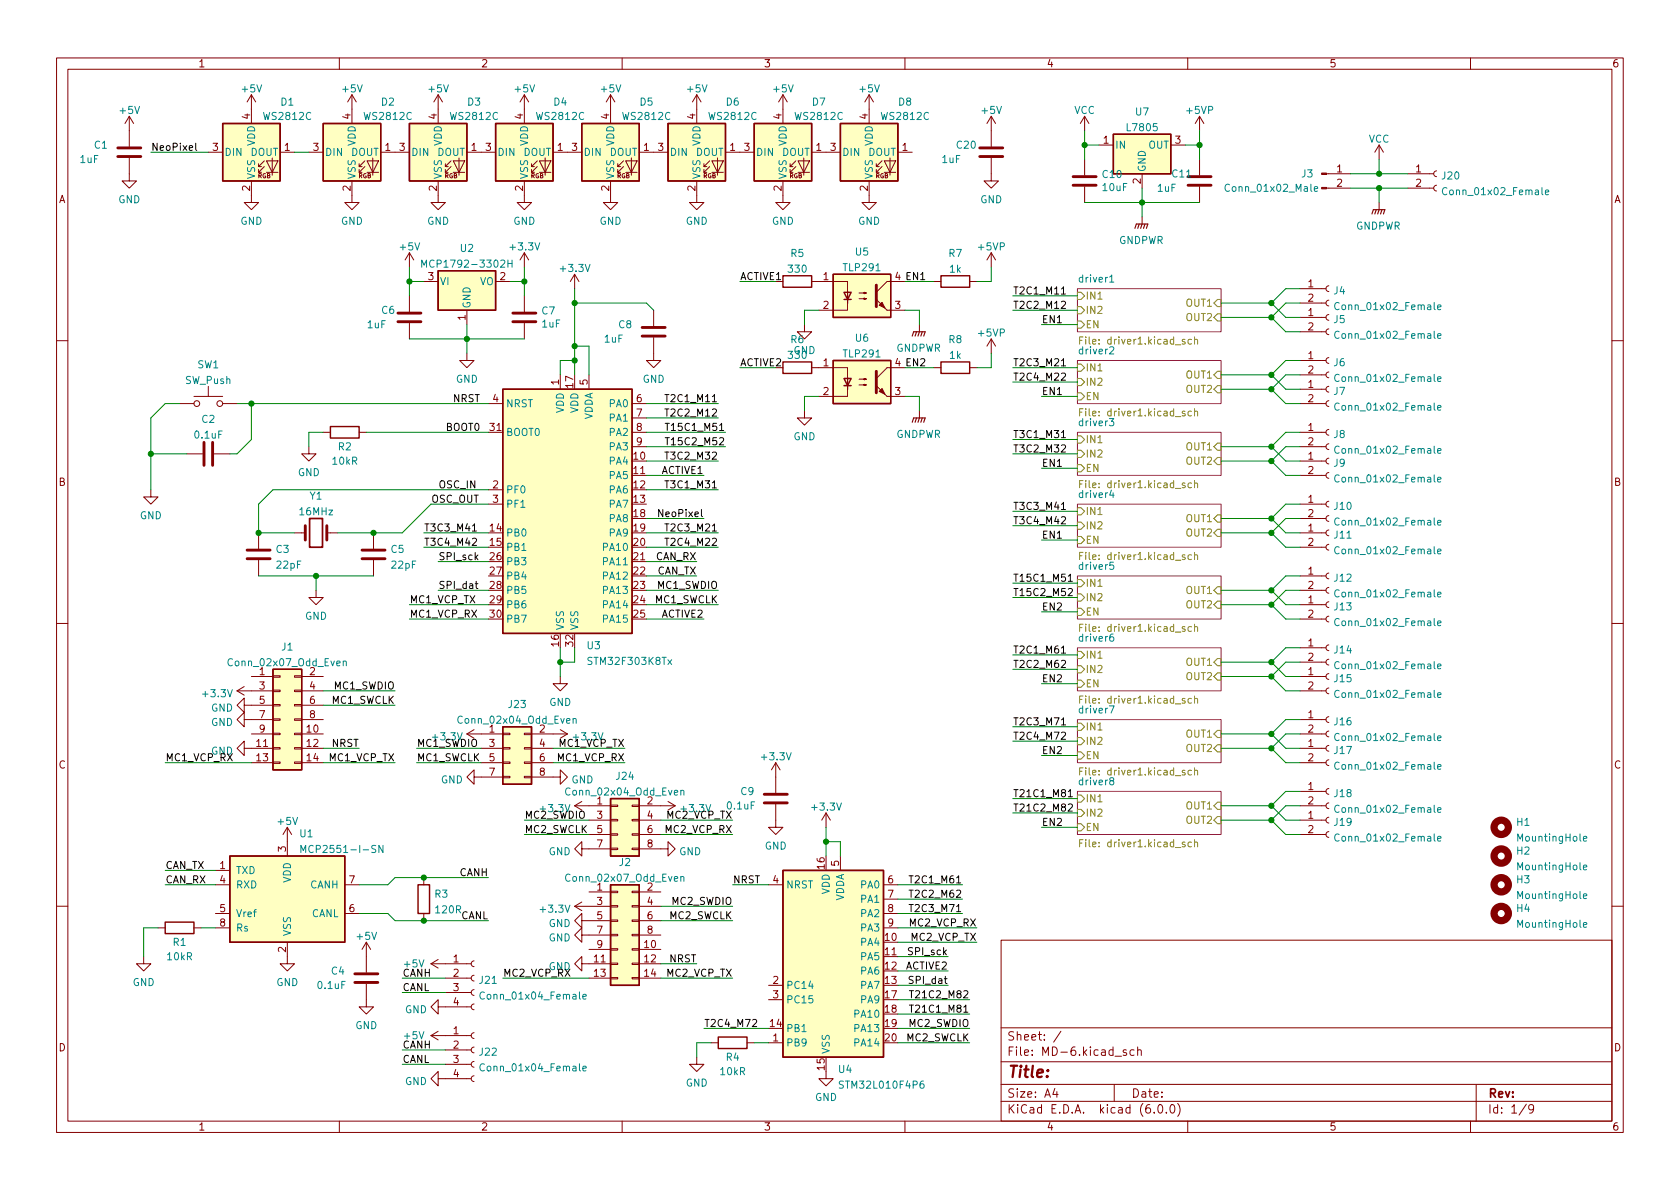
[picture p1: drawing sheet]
<svg xmlns="http://www.w3.org/2000/svg" width="297mm" height="210mm" viewBox="0 0 297 210" stroke-linecap="round" stroke-linejoin="round" font-family="sans-serif">
<defs><g id="words">
<text font-size="2.8" fill="#840000" x="178" y="190.6">Title:</text>
<g font-size="2.1" fill="#840000">
<text x="178" y="184">Sheet: /</text>
<text x="178" y="186.7">File: MD-6.kicad_sch</text>
<text x="178" y="196.9">KiCad E.D.A. kicad (6.0.0)</text>
<text x="178" y="194.1">Size: A4</text>
<text x="200" y="194.1">Date:</text>
<text x="263" y="194.1">Rev:</text>
<text x="263" y="196.9">Id: 1/9</text>
</g>
<g font-size="1.8" fill="#840000">
<text x="35" y="11.9">1</text>
<text x="85" y="11.9">2</text>
<text x="135" y="11.9">3</text>
<text x="185" y="11.9">4</text>
<text x="235" y="11.9">5</text>
<text x="285" y="11.9">6</text>
<text x="44.2" y="21.1" transform="rotate(-90 44.2 21.1)">4</text>
<text x="62" y="21.1" transform="rotate(-90 62 21.1)">4</text>
<text x="77.2" y="21.1" transform="rotate(-90 77.2 21.1)">4</text>
<text x="92.5" y="21.1" transform="rotate(-90 92.5 21.1)">4</text>
<text x="107.7" y="21.1" transform="rotate(-90 107.7 21.1)">4</text>
<text x="122.9" y="21.1" transform="rotate(-90 122.9 21.1)">4</text>
<text x="138.2" y="21.1" transform="rotate(-90 138.2 21.1)">4</text>
<text x="153.4" y="21.1" transform="rotate(-90 153.4 21.1)">4</text>
<text x="37.6" y="26.7">3</text>
<text x="50.3" y="26.7">1</text>
<text x="55.4" y="26.7">3</text>
<text x="68.1" y="26.7">1</text>
<text x="70.6" y="26.7">3</text>
<text x="83.3" y="26.7">1</text>
<text x="85.9" y="26.7">3</text>
<text x="98.6" y="26.7">1</text>
<text x="101.1" y="26.7">3</text>
<text x="113.8" y="26.7">1</text>
<text x="116.3" y="26.7">3</text>
<text x="129" y="26.7">1</text>
<text x="131.6" y="26.7">3</text>
<text x="144.3" y="26.7">1</text>
<text x="146.8" y="26.7">3</text>
<text x="159.5" y="26.7">1</text>
<text x="195.1" y="25.4">1</text>
<text x="207.8" y="25.4">3</text>
<text x="10.3" y="35.9">A</text>
<text x="44.2" y="33.8" transform="rotate(-90 44.2 33.8)">2</text>
<text x="62" y="33.8" transform="rotate(-90 62 33.8)">2</text>
<text x="77.2" y="33.8" transform="rotate(-90 77.2 33.8)">2</text>
<text x="92.5" y="33.8" transform="rotate(-90 92.5 33.8)">2</text>
<text x="107.7" y="33.8" transform="rotate(-90 107.7 33.8)">2</text>
<text x="122.9" y="33.8" transform="rotate(-90 122.9 33.8)">2</text>
<text x="138.2" y="33.8" transform="rotate(-90 138.2 33.8)">2</text>
<text x="153.4" y="33.8" transform="rotate(-90 153.4 33.8)">2</text>
<text x="201.7" y="32.5" transform="rotate(-90 201.7 32.5)">2</text>
<text x="236.4" y="30.5">1</text>
<text x="236.4" y="33">2</text>
<text x="250.3" y="30.5">1</text>
<text x="250.3" y="33">2</text>
<text x="285.3" y="35.9">A</text>
<text x="75.7" y="49.5">3</text>
<text x="88.4" y="49.5">2</text>
<text x="145.6" y="49.5">1</text>
<text x="231.3" y="50.8">1</text>
<text x="231.3" y="53.3">2</text>
<text x="82.3" y="56.6" transform="rotate(-90 82.3 56.6)">1</text>
<text x="145.6" y="54.6">2</text>
<text x="158.3" y="54.6">3</text>
<text x="231.3" y="55.9">1</text>
<text x="231.3" y="58.4">2</text>
<text x="145.6" y="64.8">1</text>
<text x="231.3" y="63.5">1</text>
<text x="87.1" y="71.1">4</text>
<text x="98.8" y="68.1" transform="rotate(-90 98.8 68.1)">1</text>
<text x="101.3" y="68.5" transform="rotate(-90 101.3 68.5)">17</text>
<text x="103.9" y="68.1" transform="rotate(-90 103.9 68.1)">5</text>
<text x="112.5" y="71.1">6</text>
<text x="145.6" y="69.8">2</text>
<text x="158.3" y="69.8">3</text>
<text x="231.3" y="66">2</text>
<text x="231.3" y="68.6">1</text>
<text x="231.3" y="71.1">2</text>
<text x="86.6" y="76.2">31</text>
<text x="112.5" y="73.7">7</text>
<text x="112.5" y="76.2">8</text>
<text x="231.3" y="76.2">1</text>
<text x="112" y="81.3">10</text>
<text x="112" y="83.8">11</text>
<text x="112.5" y="78.7">9</text>
<text x="231.3" y="81.3">1</text>
<text x="231.3" y="83.8">2</text>
<text x="231.3" y="78.7">2</text>
<text x="10.3" y="85.9">B</text>
<text x="87.1" y="86.4">2</text>
<text x="87.1" y="88.9">3</text>
<text x="112" y="86.4">12</text>
<text x="112" y="88.9">13</text>
<text x="231.3" y="88.9">1</text>
<text x="285.3" y="85.9">B</text>
<text x="86.6" y="94">14</text>
<text x="112" y="91.4">18</text>
<text x="112" y="94">19</text>
<text x="231.3" y="91.4">2</text>
<text x="231.3" y="94">1</text>
<text x="86.6" y="96.5">15</text>
<text x="86.6" y="99.1">26</text>
<text x="86.6" y="101.6">27</text>
<text x="112" y="96.5">20</text>
<text x="112" y="99.1">21</text>
<text x="112" y="101.6">22</text>
<text x="231.3" y="101.6">1</text>
<text x="231.3" y="96.5">2</text>
<text x="86.6" y="104.1">28</text>
<text x="86.6" y="106.7">29</text>
<text x="112" y="104.1">23</text>
<text x="112" y="106.7">24</text>
<text x="231.3" y="104.1">2</text>
<text x="231.3" y="106.7">1</text>
<text x="86.6" y="109.2">30</text>
<text x="112" y="109.2">25</text>
<text x="231.3" y="109.2">2</text>
<text x="45.9" y="119.4">1</text>
<text x="54.8" y="119.4">2</text>
<text x="98.8" y="114.3" transform="rotate(-90 98.8 114.3)">16</text>
<text x="101.3" y="114.3" transform="rotate(-90 101.3 114.3)">32</text>
<text x="231.3" y="114.3">1</text>
<text x="231.3" y="116.8">2</text>
<text x="231.3" y="119.4">1</text>
<text x="45.9" y="121.9">3</text>
<text x="45.9" y="124.5">5</text>
<text x="54.8" y="121.9">4</text>
<text x="54.8" y="124.5">6</text>
<text x="231.3" y="121.9">2</text>
<text x="45.9" y="127">7</text>
<text x="45.9" y="129.5">9</text>
<text x="54.3" y="129.5">10</text>
<text x="54.8" y="127">8</text>
<text x="86.5" y="129.5">1</text>
<text x="95.4" y="129.5">2</text>
<text x="231.3" y="127">1</text>
<text x="231.3" y="129.5">2</text>
<text x="10.3" y="135.9">C</text>
<text x="45.4" y="132.1">11</text>
<text x="45.4" y="134.6">13</text>
<text x="54.3" y="132.1">12</text>
<text x="54.3" y="134.6">14</text>
<text x="86.5" y="132.1">3</text>
<text x="86.5" y="134.6">5</text>
<text x="86.5" y="137.2">7</text>
<text x="95.4" y="132.1">4</text>
<text x="95.4" y="134.6">6</text>
<text x="95.4" y="137.2">8</text>
<text x="231.3" y="132.1">1</text>
<text x="231.3" y="134.6">2</text>
<text x="285.3" y="135.9">C</text>
<text x="105.6" y="142.2">1</text>
<text x="114.4" y="142.2">2</text>
<text x="231.3" y="139.7">1</text>
<text x="231.3" y="142.2">2</text>
<text x="105.6" y="144.8">3</text>
<text x="105.6" y="147.3">5</text>
<text x="105.6" y="149.9">7</text>
<text x="114.4" y="144.8">4</text>
<text x="114.4" y="147.3">6</text>
<text x="114.4" y="149.9">8</text>
<text x="231.3" y="144.8">1</text>
<text x="231.3" y="147.3">2</text>
<text x="38.9" y="153.7">1</text>
<text x="50.5" y="150.6" transform="rotate(-90 50.5 150.6)">3</text>
<text x="145.8" y="153.6" transform="rotate(-90 145.8 153.6)">16</text>
<text x="148.3" y="153.1" transform="rotate(-90 148.3 153.1)">5</text>
<text x="38.9" y="156.2">4</text>
<text x="38.9" y="161.3">5</text>
<text x="61.7" y="161.3">6</text>
<text x="61.7" y="156.2">7</text>
<text x="105.6" y="157.5">1</text>
<text x="105.6" y="160">3</text>
<text x="114.4" y="157.5">2</text>
<text x="114.4" y="160">4</text>
<text x="136.7" y="156.2">4</text>
<text x="157" y="156.2">6</text>
<text x="157" y="158.7">7</text>
<text x="157" y="161.3">8</text>
<text x="38.9" y="163.8">8</text>
<text x="105.6" y="162.6">5</text>
<text x="105.6" y="165.1">7</text>
<text x="105.6" y="167.6">9</text>
<text x="114" y="167.6">10</text>
<text x="114.4" y="162.6">6</text>
<text x="114.4" y="165.1">8</text>
<text x="156.5" y="166.4">10</text>
<text x="157" y="163.8">9</text>
<text x="50.5" y="168.4" transform="rotate(-90 50.5 168.4)">2</text>
<text x="80.2" y="170.2">1</text>
<text x="80.2" y="172.7">2</text>
<text x="105.1" y="170.2">11</text>
<text x="105.1" y="172.7">13</text>
<text x="114" y="170.2">12</text>
<text x="114" y="172.7">14</text>
<text x="136.7" y="174">2</text>
<text x="156.5" y="168.9">11</text>
<text x="156.5" y="171.4">12</text>
<text x="156.5" y="174">13</text>
<text x="80.2" y="175.3">3</text>
<text x="80.2" y="177.8">4</text>
<text x="136.7" y="176.5">3</text>
<text x="156.5" y="176.5">17</text>
<text x="156.5" y="179.1">18</text>
<text x="10.3" y="185.9">D</text>
<text x="80.2" y="182.9">1</text>
<text x="80.2" y="185.4">2</text>
<text x="136.2" y="181.6">14</text>
<text x="136.7" y="184.1">1</text>
<text x="156.5" y="181.6">19</text>
<text x="156.5" y="184.1">20</text>
<text x="285.3" y="185.9">D</text>
<text x="80.2" y="188">3</text>
<text x="80.2" y="190.5">4</text>
<text x="145.8" y="189.2" transform="rotate(-90 145.8 189.2)">15</text>
<text x="35" y="199.9">1</text>
<text x="85" y="199.9">2</text>
<text x="135" y="199.9">3</text>
<text x="185" y="199.9">4</text>
<text x="235" y="199.9">5</text>
<text x="285" y="199.9">6</text>
</g>
<g font-size="1.8" fill="#008484">
<text x="42.9" y="16.3">+5V</text>
<text x="60.6" y="16.3">+5V</text>
<text x="75.9" y="16.3">+5V</text>
<text x="91.1" y="16.3">+5V</text>
<text x="106.4" y="16.3">+5V</text>
<text x="121.6" y="16.3">+5V</text>
<text x="136.8" y="16.3">+5V</text>
<text x="152.1" y="16.3">+5V</text>
<text x="21.3" y="20.1">+5V</text>
<text x="46.8" y="21.2">WS2812C</text>
<text x="49.7" y="18.7">D1</text>
<text x="64.5" y="21.2">WS2812C</text>
<text x="67.4" y="18.7">D2</text>
<text x="79.8" y="21.2">WS2812C</text>
<text x="82.7" y="18.7">D3</text>
<text x="95" y="21.2">WS2812C</text>
<text x="97.9" y="18.7">D4</text>
<text x="110.3" y="21.2">WS2812C</text>
<text x="113.2" y="18.7">D5</text>
<text x="125.5" y="21.2">WS2812C</text>
<text x="128.4" y="18.7">D6</text>
<text x="140.7" y="21.2">WS2812C</text>
<text x="143.6" y="18.7">D7</text>
<text x="156" y="21.2">WS2812C</text>
<text x="158.9" y="18.7">D8</text>
<text x="173.7" y="20.1">+5V</text>
<text x="189.9" y="20.1">VCC</text>
<text x="199.4" y="23.2">L7805</text>
<text x="200.8" y="20.4">U7</text>
<text x="209.9" y="20.1">+5VP</text>
<text x="14.2" y="28.8">1uF</text>
<text x="16.7" y="26.3">C1</text>
<text x="39.6" y="27.6">DIN</text>
<text x="44.3" y="27.6">DOUT</text>
<text x="45.1" y="25.8" transform="rotate(-90 45.1 25.8)">VDD</text>
<text x="57.4" y="27.6">DIN</text>
<text x="62" y="27.6">DOUT</text>
<text x="62.9" y="25.8" transform="rotate(-90 62.9 25.8)">VDD</text>
<text x="72.6" y="27.6">DIN</text>
<text x="77.3" y="27.6">DOUT</text>
<text x="78.1" y="25.8" transform="rotate(-90 78.1 25.8)">VDD</text>
<text x="87.9" y="27.6">DIN</text>
<text x="92.5" y="27.6">DOUT</text>
<text x="93.3" y="25.8" transform="rotate(-90 93.3 25.8)">VDD</text>
<text x="103.1" y="27.6">DIN</text>
<text x="107.8" y="27.6">DOUT</text>
<text x="108.6" y="25.8" transform="rotate(-90 108.6 25.8)">VDD</text>
<text x="118.4" y="27.6">DIN</text>
<text x="123" y="27.6">DOUT</text>
<text x="123.8" y="25.8" transform="rotate(-90 123.8 25.8)">VDD</text>
<text x="133.6" y="27.6">DIN</text>
<text x="138.2" y="27.6">DOUT</text>
<text x="139.1" y="25.8" transform="rotate(-90 139.1 25.8)">VDD</text>
<text x="148.8" y="27.6">DIN</text>
<text x="153.5" y="27.6">DOUT</text>
<text x="154.3" y="25.8" transform="rotate(-90 154.3 25.8)">VDD</text>
<text x="166.6" y="28.8">1uF</text>
<text x="169.2" y="26.3">C20</text>
<text x="197.1" y="26.3">IN</text>
<text x="203" y="26.3">OUT</text>
<text x="242" y="25.2">VCC</text>
<text x="20.9" y="35.9">GND</text>
<text x="45.1" y="31.7" transform="rotate(-90 45.1 31.7)">VSS</text>
<text x="62.9" y="31.7" transform="rotate(-90 62.9 31.7)">VSS</text>
<text x="78.1" y="31.7" transform="rotate(-90 78.1 31.7)">VSS</text>
<text x="93.3" y="31.7" transform="rotate(-90 93.3 31.7)">VSS</text>
<text x="108.6" y="31.7" transform="rotate(-90 108.6 31.7)">VSS</text>
<text x="123.8" y="31.7" transform="rotate(-90 123.8 31.7)">VSS</text>
<text x="139.1" y="31.7" transform="rotate(-90 139.1 31.7)">VSS</text>
<text x="154.3" y="31.7" transform="rotate(-90 154.3 31.7)">VSS</text>
<text x="173.3" y="35.9">GND</text>
<text x="195" y="31.5">C10</text>
<text x="195" y="33.8">10uF</text>
<text x="202.6" y="30.5" transform="rotate(-90 202.6 30.5)">GND</text>
<text x="204.7" y="33.9">1uF</text>
<text x="207.3" y="31.4">C11</text>
<text x="217.1" y="33.9">Conn_01x02_Male</text>
<text x="230.2" y="31.4">J3</text>
<text x="255" y="31.7">J20</text>
<text x="255.7" y="34.5">Conn_01x02_Female</text>
<text x="42.5" y="39.7">GND</text>
<text x="60.3" y="39.7">GND</text>
<text x="75.5" y="39.7">GND</text>
<text x="90.7" y="39.7">GND</text>
<text x="106" y="39.7">GND</text>
<text x="121.2" y="39.7">GND</text>
<text x="136.5" y="39.7">GND</text>
<text x="151.7" y="39.7">GND</text>
<text x="239.7" y="40.6">GNDPWR</text>
<text x="70.8" y="44.3">+5V</text>
<text x="75.7" y="47.3">MCP1792-3302H</text>
<text x="81.4" y="44.5">U2</text>
<text x="90.4" y="44.3">+3.3V</text>
<text x="139.8" y="45.4">R5</text>
<text x="149.3" y="48">TLP291</text>
<text x="151.3" y="45.2">U5</text>
<text x="167.8" y="45.4">R7</text>
<text x="173.1" y="44.3">+5VP</text>
<text x="197.8" y="43.1">GNDPWR</text>
<text x="77.7" y="50.4">VI</text>
<text x="84.8" y="50.4">VO</text>
<text x="99.3" y="48.1">+3.3V</text>
<text x="139.5" y="48.2">330</text>
<text x="167.9" y="48.2">1k</text>
<text x="190.9" y="49.9">driver1</text>
<text x="235.8" y="52">J4</text>
<text x="65" y="58">1uF</text>
<text x="67.5" y="55.5">C6</text>
<text x="83.2" y="54.6" transform="rotate(-90 83.2 54.6)">GND</text>
<text x="95.8" y="55.6">C7</text>
<text x="95.9" y="57.9">1uF</text>
<text x="109.4" y="58">C8</text>
<text x="173.1" y="59.5">+5VP</text>
<text x="235.8" y="57.1">J5</text>
<text x="236.6" y="54.8">Conn_01x02_Female</text>
<text x="236.6" y="59.9">Conn_01x02_Female</text>
<text x="34.9" y="65.1">SW1</text>
<text x="106.9" y="60.6">1uF</text>
<text x="139.5" y="63.4">330</text>
<text x="139.8" y="60.7">R6</text>
<text x="140.3" y="62.6">GND</text>
<text x="149.3" y="63.2">TLP291</text>
<text x="151.3" y="60.4">U6</text>
<text x="158.4" y="62.2">GNDPWR</text>
<text x="167.8" y="60.7">R8</text>
<text x="167.9" y="63.4">1k</text>
<text x="190.9" y="62.6">driver2</text>
<text x="235.8" y="64.7">J6</text>
<text x="32.8" y="67.9">SW_Push</text>
<text x="80.6" y="67.7">GND</text>
<text x="113.6" y="67.7">GND</text>
<text x="235.8" y="69.8">J7</text>
<text x="236.6" y="67.5">Conn_01x02_Female</text>
<text x="34.5" y="77.5">0.1uF</text>
<text x="35.7" y="74.8">C2</text>
<text x="89.4" y="77.1">BOOT0</text>
<text x="89.4" y="72">NRST</text>
<text x="99.7" y="73.1" transform="rotate(-90 99.7 73.1)">VDD</text>
<text x="102.2" y="73.1" transform="rotate(-90 102.2 73.1)">VDD</text>
<text x="104.8" y="74.3" transform="rotate(-90 104.8 74.3)">VDDA</text>
<text x="107.8" y="72">PA0</text>
<text x="107.8" y="74.5">PA1</text>
<text x="107.8" y="77.1">PA2</text>
<text x="140.3" y="77.8">GND</text>
<text x="158.4" y="77.4">GNDPWR</text>
<text x="190.9" y="75.3">driver3</text>
<text x="235.8" y="77.4">J8</text>
<text x="236.6" y="72.6">Conn_01x02_Female</text>
<text x="58.8" y="82.2">10kR</text>
<text x="59.8" y="79.6">R2</text>
<text x="107.8" y="82.2">PA4</text>
<text x="107.8" y="79.6">PA3</text>
<text x="235.8" y="82.5">J9</text>
<text x="236.6" y="80.2">Conn_01x02_Female</text>
<text x="52.6" y="84.2">GND</text>
<text x="54.8" y="88.3">Y1</text>
<text x="89.4" y="87.2">PF0</text>
<text x="89.4" y="89.8">PF1</text>
<text x="107.8" y="84.7">PA5</text>
<text x="107.8" y="87.2">PA6</text>
<text x="107.8" y="89.8">PA7</text>
<text x="190.9" y="88">driver4</text>
<text x="236.6" y="85.3">Conn_01x02_Female</text>
<text x="24.7" y="91.8">GND</text>
<text x="53.1" y="91.1">16MHz</text>
<text x="89.4" y="94.9">PB0</text>
<text x="107.8" y="92.3">PA8</text>
<text x="107.8" y="94.9">PA9</text>
<text x="236" y="90.1">J10</text>
<text x="236" y="95.2">J11</text>
<text x="236.6" y="92.9">Conn_01x02_Female</text>
<text x="48.8" y="97.8">C3</text>
<text x="49" y="100.5">22pF</text>
<text x="69.1" y="97.8">C5</text>
<text x="69.3" y="100.5">22pF</text>
<text x="89.4" y="97.4">PB1</text>
<text x="89.4" y="99.9">PB3</text>
<text x="106.8" y="97.4">PA10</text>
<text x="106.8" y="99.9">PA11</text>
<text x="190.9" y="100.7">driver5</text>
<text x="236.6" y="98">Conn_01x02_Female</text>
<text x="89.4" y="102.5">PB4</text>
<text x="89.4" y="105">PB5</text>
<text x="89.4" y="107.6">PB6</text>
<text x="106.8" y="102.5">PA12</text>
<text x="106.8" y="105">PA13</text>
<text x="106.8" y="107.6">PA14</text>
<text x="236" y="102.8">J12</text>
<text x="236" y="107.9">J13</text>
<text x="236.6" y="105.6">Conn_01x02_Female</text>
<text x="53.9" y="109.6">GND</text>
<text x="89.4" y="110.1">PB7</text>
<text x="99.7" y="111.5" transform="rotate(-90 99.7 111.5)">VSS</text>
<text x="102.2" y="111.5" transform="rotate(-90 102.2 111.5)">VSS</text>
<text x="106.8" y="110.1">PA15</text>
<text x="190.9" y="113.4">driver6</text>
<text x="236.6" y="110.7">Conn_01x02_Female</text>
<text x="40.7" y="117.8">Conn_02x07_Odd_Even</text>
<text x="49.8" y="115">J1</text>
<text x="103.8" y="114.8">U3</text>
<text x="104.3" y="117.6">STM32F303K8Tx</text>
<text x="236" y="115.5">J14</text>
<text x="236.6" y="118.3">Conn_01x02_Female</text>
<text x="36" y="123.3">+3.3V</text>
<text x="37.3" y="125.8">GND</text>
<text x="90" y="125.2">J23</text>
<text x="97.1" y="124.8">GND</text>
<text x="236" y="120.6">J15</text>
<text x="236.6" y="123.4">Conn_01x02_Female</text>
<text x="37.3" y="128.4">GND</text>
<text x="76.7" y="130.9">+3.3V</text>
<text x="81.4" y="128">Conn_02x04_Odd_Even</text>
<text x="101.6" y="130.9">+3.3V</text>
<text x="190.9" y="126.1">driver7</text>
<text x="236" y="128.2">J16</text>
<text x="236.6" y="131">Conn_01x02_Female</text>
<text x="37.3" y="133.4">GND</text>
<text x="109" y="137.9">J24</text>
<text x="134.8" y="134.4">+3.3V</text>
<text x="236" y="133.3">J17</text>
<text x="236.6" y="136.1">Conn_01x02_Female</text>
<text x="77.9" y="138.5">GND</text>
<text x="95.7" y="143.6">+3.3V</text>
<text x="100.4" y="140.7">Conn_02x04_Odd_Even</text>
<text x="101" y="138.5">GND</text>
<text x="120.6" y="143.6">+3.3V</text>
<text x="128.7" y="143.1">0.1uF</text>
<text x="131" y="140.6">C9</text>
<text x="143.7" y="143.3">+3.3V</text>
<text x="190.9" y="138.8">driver8</text>
<text x="236" y="140.9">J18</text>
<text x="236.6" y="143.7">Conn_01x02_Female</text>
<text x="49.2" y="145.9">+5V</text>
<text x="53" y="148">U1</text>
<text x="236" y="146">J19</text>
<text x="236.6" y="148.8">Conn_01x02_Female</text>
<text x="268.2" y="146">H1</text>
<text x="268.5" y="148.8">MountingHole</text>
<text x="41.7" y="154.6">TXD</text>
<text x="54.5" y="150.8">MCP2551-I-SN</text>
<text x="97" y="151.2">GND</text>
<text x="100.4" y="155.9">Conn_02x07_Odd_Even</text>
<text x="109.5" y="153.1">J2</text>
<text x="120.1" y="151.2">GND</text>
<text x="135.2" y="150.2">GND</text>
<text x="268.2" y="151.1">H2</text>
<text x="268.5" y="153.9">MountingHole</text>
<text x="41.7" y="157.1">RXD</text>
<text x="51.4" y="156.1" transform="rotate(-90 51.4 156.1)">VDD</text>
<text x="54.8" y="157.1">CANH</text>
<text x="76.9" y="158.7">R3</text>
<text x="77.1" y="161.5">120R</text>
<text x="95.7" y="161.4">+3.3V</text>
<text x="138.9" y="157.1">NRST</text>
<text x="146.7" y="158.2" transform="rotate(-90 146.7 158.2)">VDD</text>
<text x="149.2" y="159.4" transform="rotate(-90 149.2 159.4)">VDDA</text>
<text x="152.3" y="157.1">PA0</text>
<text x="152.3" y="159.6">PA1</text>
<text x="268.2" y="156.2">H3</text>
<text x="268.2" y="161.3">H4</text>
<text x="268.5" y="159">MountingHole</text>
<text x="30.6" y="167.3">R1</text>
<text x="41.7" y="162.2">Vref</text>
<text x="41.7" y="164.7">Rs</text>
<text x="51.4" y="165.6" transform="rotate(-90 51.4 165.6)">VSS</text>
<text x="55" y="162.2">CANL</text>
<text x="63.2" y="166.2">+5V</text>
<text x="97" y="163.9">GND</text>
<text x="97" y="166.5">GND</text>
<text x="152.3" y="167.3">PA4</text>
<text x="152.3" y="162.2">PA2</text>
<text x="152.3" y="164.7">PA3</text>
<text x="268.5" y="164">MountingHole</text>
<text x="29.6" y="169.8">10kR</text>
<text x="58.6" y="172.3">C4</text>
<text x="71.5" y="171.1">+5V</text>
<text x="84.8" y="174">J21</text>
<text x="97" y="171.5">GND</text>
<text x="152.3" y="169.8">PA5</text>
<text x="152.3" y="172.3">PA6</text>
<text x="23.4" y="174.4">GND</text>
<text x="48.8" y="174.4">GND</text>
<text x="56.3" y="174.9">0.1uF</text>
<text x="71.6" y="179.2">GND</text>
<text x="85.5" y="176.7">Conn_01x04_Female</text>
<text x="138.9" y="174.9">PC14</text>
<text x="138.9" y="177.4">PC15</text>
<text x="151.3" y="180">PA10</text>
<text x="152.3" y="174.9">PA7</text>
<text x="152.3" y="177.4">PA9</text>
<text x="62.8" y="182">GND</text>
<text x="71.5" y="183.8">+5V</text>
<text x="138.9" y="185">PB9</text>
<text x="138.9" y="182.5">PB1</text>
<text x="151.3" y="182.5">PA13</text>
<text x="151.3" y="185">PA14</text>
<text x="71.6" y="191.9">GND</text>
<text x="84.8" y="186.7">J22</text>
<text x="85.5" y="189.4">Conn_01x04_Female</text>
<text x="127.4" y="190.1">10kR</text>
<text x="128.4" y="187.6">R4</text>
<text x="146.7" y="186.4" transform="rotate(-90 146.7 186.4)">VSS</text>
<text x="148.3" y="189.7">U4</text>
<text x="121.2" y="192.1">GND</text>
<text x="144.1" y="194.7">GND</text>
<text x="148.9" y="192.5">STM32L010F4P6</text>
</g>
<g font-size="1.8">
<text x="26.7" y="26.7">NeoPixel</text>
<text x="130.8" y="49.5">ACTIVE1</text>
<text x="158.3" y="49.5">4 EN1</text>
<text x="179.1" y="52.1">T2C1_M11</text>
<text x="179.1" y="54.6">T2C2_M12</text>
<text x="184.1" y="57.1">EN1</text>
<text x="130.8" y="64.8">ACTIVE2</text>
<text x="158.3" y="64.8">4 EN2</text>
<text x="179.1" y="64.8">T2C3_M21</text>
<text x="80" y="71.1">NRST</text>
<text x="118.3" y="71.1">T2C1_M11</text>
<text x="179.1" y="67.3">T2C4_M22</text>
<text x="184.1" y="69.8">EN1</text>
<text x="78.7" y="76.2">BOOT0</text>
<text x="118.3" y="73.6">T2C2_M12</text>
<text x="118.5" y="76.2">T15C1_M51</text>
<text x="179.1" y="77.5">T3C1_M31</text>
<text x="117" y="83.8">ACTIVE1</text>
<text x="118.3" y="81.3">T3C2_M32</text>
<text x="118.5" y="78.7">T15C2_M52</text>
<text x="179.1" y="80">T3C2_M32</text>
<text x="184.1" y="82.5">EN1</text>
<text x="76.2" y="88.9">OSC_OUT</text>
<text x="77.5" y="86.3">OSC_IN</text>
<text x="118.3" y="86.3">T3C1_M31</text>
<text x="74.9" y="94">T3C3_M41</text>
<text x="117" y="91.4">NeoPixel</text>
<text x="118.3" y="94">T2C3_M21</text>
<text x="179.1" y="92.7">T3C4_M42</text>
<text x="179.1" y="90.2">T3C3_M41</text>
<text x="184.1" y="95.2">EN1</text>
<text x="74.9" y="96.5">T3C4_M42</text>
<text x="77.5" y="99">SPI_sck</text>
<text x="115.9" y="99">CAN_RX</text>
<text x="116.1" y="101.6">CAN_TX</text>
<text x="118.3" y="96.5">T2C4_M22</text>
<text x="72.4" y="106.7">MC1_VCP_TX</text>
<text x="77.5" y="104.1">SPI_dat</text>
<text x="115.8" y="106.7">MC1_SWCLK</text>
<text x="116.3" y="104.1">MC1_SWDIO</text>
<text x="179.1" y="102.9">T15C1_M51</text>
<text x="179.1" y="105.4">T15C2_M52</text>
<text x="184.1" y="107.9">EN2</text>
<text x="72.4" y="109.2">MC1_VCP_RX</text>
<text x="117" y="109.2">ACTIVE2</text>
<text x="179.1" y="118.1">T2C2_M62</text>
<text x="179.1" y="115.6">T2C1_M61</text>
<text x="58.6" y="124.4">MC1_SWCLK</text>
<text x="59.1" y="121.9">MC1_SWDIO</text>
<text x="184.1" y="120.6">EN2</text>
<text x="179.1" y="128.3">T2C3_M71</text>
<text x="179.1" y="130.8">T2C4_M72</text>
<text x="29.2" y="134.6">MC1_VCP_RX</text>
<text x="58.3" y="134.6">MC1_VCP_TX</text>
<text x="58.7" y="132.1">NRST</text>
<text x="73.7" y="134.6">MC1_SWCLK</text>
<text x="73.7" y="132.1">MC1_SWDIO</text>
<text x="98.7" y="134.6">MC1_VCP_RX</text>
<text x="98.9" y="132.1">MC1_VCP_TX</text>
<text x="184.1" y="133.3">EN2</text>
<text x="179.1" y="141">T21C1_M81</text>
<text x="179.1" y="143.5">T21C2_M82</text>
<text x="92.7" y="147.3">MC2_SWCLK</text>
<text x="92.7" y="144.8">MC2_SWDIO</text>
<text x="117.7" y="147.3">MC2_VCP_RX</text>
<text x="117.9" y="144.8">MC2_VCP_TX</text>
<text x="184.1" y="146">EN2</text>
<text x="29.2" y="153.7">CAN_TX</text>
<text x="81.3" y="154.9">CANH</text>
<text x="29.2" y="156.2">CAN_RX</text>
<text x="118.8" y="160">MC2_SWDIO</text>
<text x="129.5" y="156.2">NRST</text>
<text x="161.4" y="156.2">T2C1_M61</text>
<text x="161.4" y="158.7">T2C2_M62</text>
<text x="161.4" y="161.3">T2C3_M71</text>
<text x="81.4" y="162.5">CANL</text>
<text x="118.3" y="162.5">MC2_SWCLK</text>
<text x="160.9" y="163.8">MC2_VCP_RX</text>
<text x="161.1" y="166.4">MC2_VCP_TX</text>
<text x="71.1" y="172.7">CANH</text>
<text x="88.9" y="172.7">MC2_VCP_RX</text>
<text x="117.9" y="172.7">MC2_VCP_TX</text>
<text x="118.4" y="170.2">NRST</text>
<text x="160.2" y="171.4">ACTIVE2</text>
<text x="160.9" y="168.9">SPI_sck</text>
<text x="161.2" y="174">SPI_dat</text>
<text x="71.1" y="175.2">CANL</text>
<text x="161.7" y="176.5">T21C2_M82</text>
<text x="161.7" y="179.1">T21C1_M81</text>
<text x="71.1" y="185.4">CANH</text>
<text x="124.5" y="181.6">T2C4_M72</text>
<text x="160.2" y="184.1">MC2_SWCLK</text>
<text x="160.7" y="181.6">MC2_SWDIO</text>
<text x="71.1" y="187.9">CANL</text>
</g>
<g font-size="1.8" fill="#848400">
<text x="191.9" y="53">IN1</text>
<text x="191.9" y="55.5">IN2</text>
<text x="191.9" y="58">EN</text>
<text x="209.8" y="56.8">OUT2</text>
<text x="209.8" y="54.2">OUT1</text>
<text x="191.8" y="60.9">File: driver1.kicad_sch</text>
<text x="191.9" y="65.7">IN1</text>
<text x="191.9" y="68.2">IN2</text>
<text x="191.9" y="70.7">EN</text>
<text x="209.8" y="69.5">OUT2</text>
<text x="209.8" y="66.9">OUT1</text>
<text x="191.8" y="73.6">File: driver1.kicad_sch</text>
<text x="191.9" y="78.4">IN1</text>
<text x="191.9" y="80.9">IN2</text>
<text x="191.9" y="83.4">EN</text>
<text x="209.8" y="82.2">OUT2</text>
<text x="209.8" y="79.6">OUT1</text>
<text x="191.8" y="86.3">File: driver1.kicad_sch</text>
<text x="191.9" y="91.1">IN1</text>
<text x="191.9" y="93.6">IN2</text>
<text x="209.8" y="94.9">OUT2</text>
<text x="209.8" y="92.3">OUT1</text>
<text x="191.8" y="99">File: driver1.kicad_sch</text>
<text x="191.9" y="96.1">EN</text>
<text x="191.9" y="103.8">IN1</text>
<text x="191.9" y="106.3">IN2</text>
<text x="209.8" y="107.6">OUT2</text>
<text x="209.8" y="105">OUT1</text>
<text x="191.8" y="111.7">File: driver1.kicad_sch</text>
<text x="191.9" y="108.8">EN</text>
<text x="191.9" y="116.5">IN1</text>
<text x="191.9" y="119">IN2</text>
<text x="209.8" y="117.7">OUT1</text>
<text x="191.8" y="124.4">File: driver1.kicad_sch</text>
<text x="191.9" y="121.5">EN</text>
<text x="209.8" y="120.3">OUT2</text>
<text x="191.9" y="129.2">IN1</text>
<text x="191.9" y="131.7">IN2</text>
<text x="209.8" y="130.4">OUT1</text>
<text x="191.8" y="137.1">File: driver1.kicad_sch</text>
<text x="191.9" y="134.2">EN</text>
<text x="209.8" y="133">OUT2</text>
<text x="191.9" y="141.9">IN1</text>
<text x="209.8" y="143.1">OUT1</text>
<text x="191.8" y="149.8">File: driver1.kicad_sch</text>
<text x="191.9" y="144.4">IN2</text>
<text x="191.9" y="146.9">EN</text>
<text x="209.8" y="145.7">OUT2</text>
</g>
<g font-size="1.1" fill="#840000">
<text x="45.6" y="31.5">RGB</text>
<text x="63.3" y="31.5">RGB</text>
<text x="78.6" y="31.5">RGB</text>
<text x="93.8" y="31.5">RGB</text>
<text x="109.1" y="31.5">RGB</text>
<text x="124.3" y="31.5">RGB</text>
<text x="139.5" y="31.5">RGB</text>
<text x="154.8" y="31.5">RGB</text>
</g>
</g></defs>
<g fill="none" stroke="#840000" stroke-width=".18">
<path d="M10 10.2h277v190.1h-277zM12 12.2h273v186.1h-273zM44.4 16.8l-.7 1.2M44.4 16.8v5M44.4 16.8l.8 1.2M60 10.2v2M62.2 16.8l-.7 1.2M62.2 16.8v5M62.2 16.8l.8 1.2M77.5 16.8v5M77.5 16.8l-.8 1.2M77.5 16.8l.7 1.2"/>
<path d="M92.7 16.8v5M92.7 16.8l-.8 1.2M92.7 16.8l.8 1.2M107.9 16.8v5M107.9 16.8l-.7 1.2M107.9 16.8l.8 1.2M110 10.2v2M123.2 16.8l-.8 1.2M123.2 16.8v5M123.2 16.8l.8 1.2M138.4 16.8v5M138.4 16.8l-.7 1.2"/>
<path d="M138.4 16.8l.8 1.2M153.7 16.8l-.8 1.2M153.7 16.8v5M153.7 16.8l.7 1.2M160 10.2v2M210 10.2v2M260 10.2v2M22.9 27.9v4.1h1.2l-1.2 1.3-1.3-1.3h1.3M22.9 20.6l-.8 1.2M22.9 20.6v5.3M22.9 20.6l.7 1.2M36.8 26.9h2.6"/>
<path d="M44.4 32v3.8h1.3l-1.3 1.3-1.2-1.3h1.2M45.7 29.5h.5M46.7 29.5l-1 1v-.5M46.7 28.4l-1 1.1v-.5M47.1 28.4h2l-1 2.1zM47.1 30.5h2M48.1 27.9v3.1M49.5 26.9h2.6M54.6 26.9h2.5M62.2 32v3.8h1.3l-1.3 1.3-1.2-1.3h1.2M63.5 29.5h.5M64.5 29.5l-1 1v-.5"/>
<path d="M64.5 28.4l-1 1.1v-.5M64.9 28.4h2l-1 2.1zM64.9 30.5h2M65.9 27.9v3.1M67.3 26.9h5.1M77.5 32v3.8h1.2l-1.2 1.3-1.3-1.3h1.3M78.7 29.5h.5M79.8 29.5l-1.1 1v-.5M79.8 28.4l-1.1 1.1v-.5M80.1 28.4h2.1l-1 2.1zM80.1 30.5h2.1M81.2 27.9v3.1"/>
<path d="M82.5 26.9h5.1M92.7 32v3.8h1.3l-1.3 1.3-1.3-1.3h1.3M94 29.5h.5M95 29.5l-1 1v-.5M95 28.4l-1 1.1v-.5M95.4 28.4h2l-1 2.1zM95.4 30.5h2M96.4 27.9v3.1M97.8 26.9h5.1M107.9 32v3.8h1.3l-1.3 1.3-1.2-1.3h1.2M109.2 29.5h.5M110.2 29.5l-1 1v-.5"/>
<path d="M110.2 28.4l-1 1.1v-.5M110.6 28.4h2l-1 2.1zM110.6 30.5h2M111.6 27.9v3.1M113 26.9h5.1M123.2 32v3.8h1.3l-1.3 1.3-1.3-1.3h1.3M124.5 29.5h.5M125.5 29.5l-1 1v-.5M125.5 28.4l-1 1.1v-.5M125.9 28.4h2l-1 2.1zM125.9 30.5h2M126.9 27.9v3.1"/>
<path d="M128.3 26.9h5M138.4 32v3.8h1.3l-1.3 1.3-1.2-1.3h1.2M139.7 29.5h.5M140.7 29.5l-1 1v-.5M140.7 28.4l-1 1.1v-.5M141.1 28.4h2l-1 2.1zM141.1 30.5h2M142.1 27.9v3.1M143.5 26.9h5.1M153.7 32v3.8h1.2l-1.2 1.3-1.3-1.3h1.3M154.9 29.5h.5M156 29.5l-1.1 1v-.5"/>
<path d="M156 28.4l-1.1 1.1v-.5M156.3 28.4h2.1l-1 2.1zM156.3 30.5h2.1M157.4 27.9v3.1M158.7 26.9h2.6M175.3 27.9v4.1h1.2l-1.2 1.3-1.3-1.3h1.3M175.3 20.6v5.3M175.3 20.6l-.8 1.2M175.3 20.6l.7 1.2M191.8 20.6l-.8 1.2M191.8 20.6v2.5M191.8 28.2v2.8"/>
<path d="M191.8 33v2.8M191.8 20.6l.7 1.2M194.3 25.6h2.5M201.9 30.7v2.6M201.9 38.3v1.3M207 25.6h2.5M212.1 20.6v2.5M212.1 28.2v2.8M212.1 33v2.8M212.1 20.6l-.8 1.2M212.1 20.6l.8 1.2M234.5 33.3h4.3"/>
<path d="M234.5 30.7h4.3M243.8 25.6v2.6M243.8 35.8v1.3M243.8 25.6l-.7 1.3M243.8 25.6l.8 1.3M248.9 33.3h4.6M248.9 30.7h4.6M254 32.8l-.4 .1-.1 .4 .1 .3 .4 .2M254 30.2l-.4 .2-.1 .3 .1 .4 .4 .1M72.4 44.7v2.5M72.4 52.3v2.8M72.4 57.1v2.8"/>
<path d="M72.4 44.7l-.8 1.3M72.4 44.7l.8 1.3M74.9 49.8h2.6M82.5 54.9v2.5M87.6 49.8h2.6M92.7 44.7v2.5M92.7 52.3v2.8M92.7 57.1v2.8M92.7 44.7l-.8 1.3M92.7 44.7l.8 1.3M101.6 48.5l-.8 1.3M101.6 48.5v2.5"/>
<path d="M101.6 48.5l.8 1.3M115.6 59.7v4h1.2l-1.2 1.3-1.3-1.3h1.3M115.6 54.9v2.8M142.2 57.4v1.3h1.3l-1.3 1.2-1.2-1.2h1.2M143.5 49.8h6.4v3.8v-1.9M149.9 53v1.9h-5.1M151.9 52.8h1.3l-.4 .2v-.3l.4 .1M151.9 51.8h1.3l-.4 .1v-.2l.4 .1M156.8 54.9h3.2M160 49.8h-3.2l-1.9 1.9M162.6 57.4v1.3M165.1 49.8h1.3"/>
<path d="M171.4 49.8h1.3M175.3 59.9l-.8 1.3M175.3 44.7v2.5M175.3 59.9v2.6M175.3 59.9l.7 1.3M175.3 44.7l-.8 1.3M175.3 44.7l.7 1.3M229.9 53.6h4.5M229.9 51h4.5M229.9 58.7h4.5M229.9 56.1h4.5M234.9 53.1l-.3 .1-.2 .4 .2 .3 .3 .2"/>
<path d="M234.9 50.5l-.3 .2-.2 .3 .2 .4 .3 .2M234.9 58.2l-.3 .1-.2 .4 .2 .3 .3 .2M234.9 55.6l-.3 .2-.2 .3 .2 .4 .3 .1M10 60.2h2M31.7 71.4h2.6M34.3 70.1h5.1M36.8 68.3v1.8M39.4 71.4h2.5M54.6 79v1.3h1.3l-1.3 1.2-1.3-1.2h1.3M57.1 76.4h1.3M63.5 76.4h1.3M82.5 62.5v1.2h1.3l-1.3 1.3-1.2-1.3h1.2"/>
<path d="M86.4 71.4h2.5M86.4 76.4h2.5M99.1 66.3v2.5M104.1 66.3v2.5M111.8 71.4h2.5M111.8 76.4h2.5M111.8 73.9h2.5M111.8 79h2.5M142.2 72.6v1.3h1.3l-1.3 1.3-1.2-1.3h1.2M143.5 65h6.4v3.8v-1.9M149.9 68.2v1.9h-5.1M151.9 68.1h1.3l-.4 .1v-.3l.4 .2"/>
<path d="M151.9 67.1h1.3l-.4 .1v-.3l.4 .2M156.8 70.1h3.2M160 65h-3.2l-1.9 1.9M162.6 72.6v1.3M165.1 65h1.3M171.4 65h1.3M229.9 71.4h4.5M229.9 66.3h4.5M229.9 63.7h4.5M229.9 76.4h4.5M229.9 79h4.5M229.9 68.8h4.5"/>
<path d="M234.9 65.8l-.3 .1-.2 .4 .2 .3 .3 .2M234.9 63.2l-.3 .2-.2 .3 .2 .4 .3 .2M234.9 78.5l-.3 .1-.2 .4 .2 .3 .3 .2M234.9 75.9l-.3 .2-.2 .3 .2 .4 .3 .2M234.9 70.9l-.3 .1-.2 .4 .2 .3 .3 .2M234.9 68.3l-.3 .2-.2 .3 .2 .4 .3 .1M285 60.2h2M26.7 86.6v1.3h1.2l-1.2 1.2-1.3-1.2h1.3M33 80.3h2.8M37.8 80.3h2.8M45.7 94.2v2.8M45.7 99.1v2.7"/>
<path d="M52.1 94.2h1.9M57.8 94.2h1.9M66 94.2v2.8M66 99.1v2.7M86.4 86.6h2.5M86.4 89.1h2.5M111.8 84.1h2.5M111.8 99.3h2.5M229.9 94.2h4.5M229.9 84.1h4.5M229.9 89.1h4.5M229.9 91.7h4.5"/>
<path d="M229.9 81.5h4.5M229.9 96.8h4.5M234.9 91.2l-.3 .1-.2 .4 .2 .3 .3 .2M234.9 88.6l-.3 .2-.2 .3 .2 .4 .3 .2M234.9 83.6l-.3 .1-.2 .4 .2 .3 .3 .2M234.9 81l-.3 .2-.2 .3 .2 .4 .3 .1M234.9 96.3l-.3 .1-.2 .4 .2 .3 .3 .2M234.9 93.7l-.3 .2-.2 .3 .2 .4 .3 .1M10 110.2h2M44.4 119.6h3.9M48.3 119.5h1.2v.3h-1.2zM52.1 119.5h1.2v.3h-1.2z"/>
<path d="M53.3 119.6h3.8M55.9 104.4v1.3h1.2l-1.2 1.2-1.3-1.2h1.3M99.1 119.6v1.3h1.2l-1.2 1.3-1.3-1.3h1.3M229.9 104.4h4.5M229.9 101.8h4.5M229.9 117.1h4.5M229.9 114.5h4.5M229.9 109.5h4.5M229.9 106.9h4.5M229.9 119.6h4.5M234.9 103.9l-.3 .1-.2 .4 .2 .3 .3 .2M234.9 101.3l-.3 .2-.2 .3 .2 .4 .3 .2"/>
<path d="M234.9 116.6l-.3 .1-.2 .4 .2 .3 .3 .2M234.9 114l-.3 .2-.2 .3 .2 .4 .3 .2M234.9 109l-.3 .1-.2 .4 .2 .3 .3 .2M234.9 106.4l-.3 .2-.2 .3 .2 .4 .3 .1M234.9 119.1l-.3 .2-.2 .3 .2 .4 .3 .1M285 110.2h2M41.9 122.2l1.3 .7M41.9 122.2h6.4M43.2 124.7v-1.3l-1.3 1.3 1.3 1.3v-1.3h5.1M43.2 132.3v-1.2l-1.3 1.2 1.3 1.3v-1.3h5.1M43.2 127.2v-1.2l-1.3 1.2 1.3 1.3v-1.3h5.1M43.2 121.4l-1.3 .8"/>
<path d="M44.4 129.8h3.9M44.4 134.9h3.9M48.3 134.7h1.2v.3h-1.2zM48.3 132.2h1.2v.3h-1.2zM48.3 129.7h1.2v.2h-1.2zM48.3 127.1h1.2v.3h-1.2zM48.3 124.6h1.2v.2h-1.2zM48.3 122h1.2v.3h-1.2zM52.1 134.7h1.2v.3h-1.2zM52.1 132.2h1.2v.3h-1.2zM52.1 129.7h1.2v.2h-1.2zM52.1 127.1h1.2v.3h-1.2z"/>
<path d="M52.1 124.6h1.2v.2h-1.2zM52.1 122h1.2v.3h-1.2zM53.3 122.2h3.8M53.3 129.8h3.8M53.3 127.2h3.8M53.3 134.9h3.8M53.3 132.3h3.8M53.3 124.7h3.8M82.5 129.8h6.4M82.5 129.8l1.3 .8M83.8 137.4v-1.3l-1.3 1.3 1.3 1.3v-1.3h5.1M83.8 129l-1.3 .8"/>
<path d="M85.1 134.9h3.8M85.1 132.3h3.8M88.9 137.3h1.3v.2h-1.3zM88.9 134.7h1.3v.3h-1.3zM88.9 132.2h1.3v.3h-1.3zM88.9 129.7h1.3v.2h-1.3zM92.7 137.3h1.3v.2h-1.3zM92.7 134.7h1.3v.3h-1.3zM92.7 132.2h1.3v.3h-1.3zM92.7 129.7h1.3v.2h-1.3zM94 137.4h5.1v-1.3l1.2 1.3-1.2 1.3v-1.3M94 129.8h6.3"/>
<path d="M94 134.9h3.8M94 132.3h3.8M99.1 129l1.2 .8M100.3 129.8l-1.2 .8M137.2 134.9v5.3M137.2 134.9l-.8 1.2M137.2 134.9l.7 1.2M229.9 122.2h4.5M229.9 129.8h4.5M229.9 127.2h4.5M229.9 134.9h4.5M229.9 132.3h4.5"/>
<path d="M229.9 139.9h4.5M234.9 129.3l-.3 .1-.2 .4 .2 .3 .3 .2M234.9 126.7l-.3 .2-.2 .3 .2 .4 .3 .2M234.9 134.4l-.3 .1-.2 .4 .2 .3 .3 .2M234.9 131.8l-.3 .2-.2 .3 .2 .4 .3 .1M234.9 139.4l-.3 .2-.2 .3 .2 .4 .3 .2M234.9 121.7l-.3 .1-.2 .4 .2 .3 .3 .2M38.1 153.9h2.5M38.1 156.5h2.5M50.8 146.3l-.8 1.3M50.8 146.3v5.1M50.8 146.3l.8 1.3"/>
<path d="M61 156.5h2.5M74.9 155.2v1.3M101.6 142.5h6.3M101.6 142.5l1.3 .8M102.9 150.1v-1.3l-1.3 1.3 1.3 1.3v-1.3h5M102.9 159.5l-1.3 .8M102.9 141.7l-1.3 .8M104.1 157.7h3.8M104.1 147.6h3.8M104.1 145h3.8M107.9 157.6h1.3v.3h-1.3zM107.9 150h1.3v.2h-1.3z"/>
<path d="M107.9 147.4h1.3v.3h-1.3zM107.9 144.9h1.3v.3h-1.3zM107.9 142.4h1.3v.2h-1.3zM111.8 157.6h1.2v.3h-1.2zM111.8 150h1.2v.2h-1.2zM111.8 147.4h1.2v.3h-1.2zM111.8 144.9h1.2v.3h-1.2zM111.8 142.4h1.2v.2h-1.2zM113 150.1h5.1v-1.3l1.3 1.3-1.3 1.3v-1.3M113 142.5h6.4M113 157.7h3.8M113 147.6h3.8"/>
<path d="M113 145h3.8M118.1 141.7l1.3 .8M119.4 142.5l-1.3 .8M135.9 156.5h2.5M137.2 142.2v4.1h1.2l-1.2 1.3-1.3-1.3h1.3M146 143.8l-.7 1.2M146 143.8v2.5M146 143.8l.8 1.2M148.6 151.4v2.5M156.2 156.5h2.5M156.2 159h2.5M229.9 142.5h4.5"/>
<path d="M229.9 147.6h4.5M229.9 145h4.5M234.9 142l-.3 .1-.2 .4 .2 .3 .3 .2M234.9 147.1l-.3 .1-.2 .4 .2 .3 .3 .2M234.9 144.5l-.3 .2-.2 .3 .2 .4 .3 .1M10 160.2h2M25.4 169.2v1.2h1.3l-1.3 1.3-1.3-1.3h1.3M27.9 164.1h1.3M34.3 164.1h1.3M38.1 164.1h2.5M38.1 161.5h2.5M50.8 166.6v3.8h1.3l-1.3 1.3-1.3-1.3h1.3"/>
<path d="M61 161.5h2.5M64.8 174v4h1.2l-1.2 1.3-1.3-1.3h1.3M64.8 166.6v5.4M64.8 166.6l-.8 1.3M64.8 166.6l.7 1.3M74.9 161.5v1.3M76.2 170.4h7.1M76.2 170.4l1.3 .8M77.5 178v-1.2l-1.3 1.2 1.3 1.3v-1.3h5.8M77.5 169.7l-1.3 .7M78.7 175.5h4.6M78.7 173h4.6"/>
<path d="M83.8 177.5l-.3 .2-.2 .3 .2 .4 .3 .2M83.8 175l-.3 .1-.2 .4 .2 .4 .3 .1M83.8 172.5l-.3 .1-.2 .4 .2 .3 .3 .2M83.8 169.9l-.3 .2-.2 .3 .2 .4 .3 .1M101.6 160.3l1.3 .7M101.6 160.3h6.3M102.9 162.8v-1.3l-1.3 1.3 1.3 1.3v-1.3h5M102.9 165.3v-1.2l-1.3 1.2 1.3 1.3v-1.3h5M102.9 170.4v-1.2l-1.3 1.2 1.3 1.3v-1.3h5M104.1 173h3.8M104.1 167.9h3.8M107.9 172.8h1.3v.3h-1.3z"/>
<path d="M107.9 170.3h1.3v.3h-1.3zM107.9 167.8h1.3v.2h-1.3zM107.9 165.2h1.3v.3h-1.3zM107.9 162.7h1.3v.2h-1.3zM107.9 160.1h1.3v.3h-1.3zM111.8 172.8h1.2v.3h-1.2zM111.8 170.3h1.2v.3h-1.2zM111.8 167.8h1.2v.2h-1.2zM111.8 165.2h1.2v.3h-1.2zM111.8 162.7h1.2v.2h-1.2zM111.8 160.1h1.2v.3h-1.2zM113 173h3.8"/>
<path d="M113 170.4h3.8M113 160.3h3.8M113 167.9h3.8M113 162.8h3.8M113 165.3h3.8M135.9 174.2h2.5M135.9 176.8h2.5M156.2 164.1h2.5M156.2 161.5h2.5M156.2 169.2h2.5M177 166.3h108v32h-108zM285 160.2h2"/>
<path d="M60 198.3v2M76.2 183.1h7.1M76.2 183.1l1.3 .8M77.5 190.7v-1.2l-1.3 1.2 1.3 1.3v-1.3h5.8M77.5 182.4l-1.3 .7M78.7 188.2h4.6M78.7 185.7h4.6M83.8 190.2l-.3 .2-.2 .3 .2 .4 .3 .2M83.8 187.7l-.3 .1-.2 .4 .2 .4 .3 .1M83.8 185.2l-.3 .1-.2 .4 .2 .3 .3 .2M83.8 182.6l-.3 .2-.2 .3 .2 .4 .3 .1M110 198.3v2"/>
<path d="M123.2 186.9v1.3h1.3l-1.3 1.3-1.3-1.3h1.3M125.7 184.4h1.3M132.1 184.4h1.2M135.9 184.4h2.5M146 189.5v1.2h1.3l-1.3 1.3-1.2-1.3h1.2M160 198.3v2M177 194.8h108M177 191.8h108M177 187.8h108M177 181.8h108M186.5 192.5l-.4 1h1M186.9 193v1"/>
<path d="M187.6 182.4l-1.3 1.9M197 191.8v3M197.1 186.8h1.2M199.1 185.7l-.3-.1-.2 .2v.3l.5 .1v.4h-.5M200.5 185.7l-.4-.1-.3 .3v.4l.1 .3h.6M201.1 185.8l.3-.2 .3 .1 .1 .9M201.1 185.1v1.5M204.1 196.7v.1M204.9 195.4l.2-.1a.81 .81 0 0 1 .6 .7 .81 .81 0 0 1-.3 .8h-.2a.81 .81 0 0 1-.6-.6 .81 .81 0 0 1 .3-.8zM206.2 196.7v.1M207.1 195.4l.1-.1a.81 .81 0 0 1 .6 .7 .81 .81 0 0 1-.3 .8h-.1a.81 .81 0 0 1-.6-.6 .81 .81 0 0 1 .3-.8zM208.2 195.1a1.72 1.72 0 0 1 0 2.3"/>
<path d="M210 198.3v2M260 198.3v2M261 191.8v6.5M269.9 195.3l-1.3 1.9M271.2 196l-.3 .3h-.3l-.3-.3 .1-.6 .5-.1 .2 .2a.99 .99 0 0 1-.4 1.3h-.3"/>
<circle cx="34.8" cy="71.4" r=".51"/>
<circle cx="38.9" cy="71.4" r=".51"/>
</g>
<g fill="#fff" stroke="#fff" stroke-width=".18">
<path d="M190.5 127.2h25.4v7.7h-25.4z"/>
<path d="M190.5 139.9h25.4v7.7h-25.4z"/>
<path d="M190.5 114.5h25.4v7.7h-25.4z"/>
<path d="M190.5 101.8h25.4v7.7h-25.4z"/>
<path d="M190.5 76.4h25.4v7.7h-25.4z"/>
<path d="M190.5 63.7h25.4v7.7h-25.4z"/>
<path d="M190.5 51h25.4v7.7h-25.4z"/>
<path d="M190.5 89.1h25.4v7.7h-25.4z"/>
</g>
<path d="M190.5 51h25.4v7.7h-25.4zM190.5 76.4h25.4v7.7h-25.4zM190.5 63.7h25.4v7.7h-25.4zM190.5 89.1h25.4v7.7h-25.4zM190.5 114.5h25.4v7.7h-25.4zM190.5 101.8h25.4v7.7h-25.4zM190.5 127.2h25.4v7.7h-25.4zM190.5 139.9h25.4v7.7h-25.4z" fill="none" stroke="#840084" stroke-width=".18"/>
<g fill="none" stroke="#848400" stroke-width=".18">
<path d="M190.5 51.7h.6l.7 .6-.7 .7h-.6zM190.5 54.2h.6l.7 .7-.7 .6h-.6zM190.5 56.8h.6l.7 .6-.7 .6h-.6zM191.5 59.6h-.6v1.2M211.2 59.6v1.2M215.3 55.5h.6v1.3h-.6l-.7-.7zM215.3 53h.6v1.2h-.6l-.7-.6zM190.5 77.1h.6l.7 .6-.7 .7h-.6zM190.5 79.6h.6l.7 .7-.7 .6h-.6zM190.5 64.4h.6l.7 .6-.7 .7h-.6zM190.5 66.9h.6l.7 .7-.7 .6h-.6zM190.5 69.5h.6l.7 .6-.7 .6h-.6z"/>
<path d="M190.9 72.9h.4M190.9 60.2h.4M191.5 72.3h-.6v1.2M210.7 72.8l-.4-.1-.2 .2 .1 .6h.5M210.7 60.1l-.4-.1-.2 .2 .1 .6h.5M211.2 72.8l.2-.1 .3 .1v.7M211.2 60.1l.2-.1 .3 .1v.7M211.2 72.3v1.2M215.3 78.4h.6v1.2h-.6l-.7-.6zM215.3 68.2h.6v1.3h-.6l-.7-.7zM215.3 65.7h.6v1.2h-.6l-.7-.6zM190.5 82.2h.6l.7 .6-.7 .6h-.6z"/>
<path d="M190.5 89.8h.6l.7 .6-.7 .7h-.6zM190.5 92.3h.6l.7 .7-.7 .6h-.6zM190.5 94.9h.6l.7 .6-.7 .6h-.6zM190.9 85.6h.4M190.9 98.3h.4M191.5 85h-.6v1.2M191.5 97.7h-.6v1.2M210.7 85.5l-.4-.1-.2 .2 .1 .6h.5M210.7 98.2l-.4-.1-.2 .2 .1 .6h.5M211.2 85.5l.2-.1 .3 .1v.7M211.2 98.2l.2-.1 .3 .1v.7M211.2 85v1.2"/>
<path d="M211.2 97.7v1.2M215.3 80.9h.6v1.3h-.6l-.7-.7zM215.3 93.6h.6v1.3h-.6l-.7-.7zM215.3 91.1h.6v1.2h-.6l-.7-.6zM190.5 115.2h.6l.7 .6-.7 .7h-.6zM190.5 117.7h.6l.7 .7-.7 .6h-.6zM190.5 102.5h.6l.7 .6-.7 .7h-.6zM190.5 105h.6l.7 .7-.7 .6h-.6zM190.5 107.6h.6l.7 .6-.7 .6h-.6zM190.9 111h.4M191.5 110.4h-.6v1.2M210.7 110.9l-.4-.1-.2 .2 .1 .6h.5"/>
<path d="M211.2 110.9l.2-.1 .3 .1v.7M211.2 110.4v1.2M215.3 119h.6v1.3h-.6l-.7-.7zM215.3 116.5h.6v1.2h-.6l-.7-.6zM215.3 106.3h.6v1.3h-.6l-.7-.7zM215.3 103.8h.6v1.2h-.6l-.7-.6zM190.5 127.9h.6l.7 .6-.7 .7h-.6zM190.5 130.4h.6l.7 .7-.7 .6h-.6zM190.5 133h.6l.7 .6-.7 .6h-.6zM190.5 120.3h.6l.7 .6-.7 .6h-.6zM190.9 136.4h.4M190.9 123.7h.4"/>
<path d="M191.5 135.8h-.6v1.2M191.5 123.1h-.6v1.2M210.7 136.3l-.4-.1-.2 .2 .1 .6h.5M210.7 123.6l-.4-.1-.2 .2 .1 .6h.5M211.2 136.3l.2-.1 .3 .1v.7M211.2 123.6l.2-.1 .3 .1v.7M211.2 123.1v1.2M211.2 135.8v1.2M215.3 131.7h.6v1.3h-.6l-.7-.7zM215.3 129.2h.6v1.2h-.6l-.7-.6zM190.5 140.6h.6l.7 .6-.7 .7h-.6zM190.5 143.1h.6l.7 .7-.7 .6h-.6z"/>
<path d="M190.5 145.7h.6l.7 .6-.7 .6h-.6zM190.9 149.1h.4M191.5 148.5h-.6v1.2M210.7 149l-.4-.1-.2 .2 .1 .6h.5M211.2 149l.2-.1 .3 .1v.7M211.2 148.5v1.2M215.3 144.4h.6v1.3h-.6l-.7-.7zM215.3 141.9h.6v1.2h-.6l-.7-.6z"/>
</g>
<g fill="none" stroke="#008484" stroke-width=".18">
<path d="M232.4 33.4l.6-.1-.1-.2-.3-.1-.2 .2v.6h.5M255.8 33.3a.6 .6 0 0 0-.8 .4 .6 .6 0 0 0 .6 .7l.2-.1M273.2 34l.6-.1v-.2l-.4-.1-.2 .2 .1 .6h.5M74.6 47.3v-1.3l.4 .9 .4-.9v1.3M89.8 46.6h.7M90.5 46v1.3M196.2 49.9h.7M236.8 53.6a.6 .6 0 0 0-.9 .4 .6 .6 0 0 0 .6 .8l.3-.2M236.8 58.7a.6 .6 0 0 0-.9 .4 .6 .6 0 0 0 .6 .7l.3-.1M254.2 54.3l.6-.1-.1-.2-.3-.1-.2 .2v.6h.5M254.2 59.4l.6-.1-.1-.2-.3-.1-.2 .2v.6h.5M196.1 74h.8l-.4 .5 .4 .1v.6l-.2 .1-.6-.1"/>
<path d="M196.2 61.4l.5-.1 .2 .4-.8 .9h.8M236.8 66.3a.6 .6 0 0 0-.9 .4 .6 .6 0 0 0 .6 .8l.3-.2M236.8 79a.6 .6 0 0 0-.9 .4 .6 .6 0 0 0 .6 .8l.3-.2M236.8 71.4a.6 .6 0 0 0-.9 .4 .6 .6 0 0 0 .6 .7l.3-.1M254.2 67l.6-.1-.1-.2-.3-.1-.2 .2v.6h.5M254.2 79.7l.6-.1-.1-.2-.3-.1-.2 .2v.6h.5M254.2 72.1l.6-.1-.1-.2-.3-.1-.2 .2v.6h.5M196.5 86.7l-.3 .9h.8M196.9 99.4h-.6l-.1 .6 .2-.1 .4 .1 .1 .1v.5l-.2 .1-.5-.1M236.8 91.7a.6 .6 0 0 0-.9 .4 .6 .6 0 0 0 .6 .8l.3-.2M236.8 84.1a.6 .6 0 0 0-.9 .4 .6 .6 0 0 0 .6 .7l.3-.1M236.8 96.8a.6 .6 0 0 0-.9 .4 .6 .6 0 0 0 .6 .7l.3-.1"/>
<path d="M254.2 92.4l.6-.1-.1-.2-.3-.1-.2 .2v.6h.5M254.2 84.8l.6-.1-.1-.2-.3-.1-.2 .2v.6h.5M254.2 97.5l.6-.1-.1-.2-.3-.1-.2 .2v.6h.5M60.7 117l.2-.1 .3 .1v.7M60.7 116.9v.8M118.1 116.7l.7 .8M118.8 116.7l-.7 .8M196.8 112.1l-.4 .1a.86 .86 0 0 0 0 1.2l.5-.1v-.5l-.2-.2h-.3l-.2 .2M236.8 104.4a.6 .6 0 0 0-.9 .4 .6 .6 0 0 0 .6 .8l.3-.2M236.8 117.1a.6 .6 0 0 0-.9 .4 .6 .6 0 0 0 .6 .8l.3-.2M236.8 109.5a.6 .6 0 0 0-.9 .4 .6 .6 0 0 0 .6 .7l.3-.1M254.2 105.1l.6-.1-.1-.2-.3-.1-.2 .2v.6h.5"/>
<path d="M254.2 117.8l.6-.1-.1-.2-.3-.1-.2 .2v.6h.5M254.2 110.2l.6-.1-.1-.2-.3-.1-.2 .2v.6h.5M101.3 127.2l.2-.1h.3l.1 .8M101.3 127.1v.8M120.4 139.9l.2-.1h.3v.8M120.4 139.8v.8M196.1 124.8h.9l-.6 1.3M196.4 138.1l-.2-.3 .1-.2 .1-.1 .4 .1 .1 .2v.1l-.6 .2-.1 .2v.2l.2 .3h.3l.2-.3v-.2l-.2-.2M236.8 129.8a.6 .6 0 0 0-.9 .4 .6 .6 0 0 0 .6 .8l.3-.2M236.8 134.9a.6 .6 0 0 0-.9 .4 .6 .6 0 0 0 .6 .7l.3-.1M236.8 122.2a.6 .6 0 0 0-.9 .4 .6 .6 0 0 0 .6 .7l.3-.1M254.2 130.5l.6-.1-.1-.2-.3-.1-.2 .2v.6h.5"/>
<path d="M254.2 135.6l.6-.1-.1-.2-.3-.1-.2 .2v.6h.5M254.2 122.9l.6-.1-.1-.2-.3-.1-.2 .2v.6h.5M53.2 150.8v-1.3l.4 .9 .4-.9v1.3M67.7 149.5v1.3l-.7-1.3v1.3M120.4 155.1l.2-.1 .3 .1v.7M120.4 155v.8M236.8 142.5a.6 .6 0 0 0-.9 .4 .6 .6 0 0 0 .6 .8l.3-.2M236.8 147.6a.6 .6 0 0 0-.9 .4 .6 .6 0 0 0 .6 .7l.3-.1M254.2 143.2l.6-.1-.1-.2-.3-.1-.2 .2v.6h.5M254.2 148.3l.6-.1-.1-.2-.3-.1-.2 .2v.6h.5M280 158.5l.6-.1-.1-.3h-.4l-.1 .1v.6h.5M280 153.4l.6-.1-.1-.3h-.4l-.1 .2v.6h.5"/>
<path d="M280 148.3l.6-.1-.1-.2-.4-.1-.1 .2v.6h.5M85.6 175.5a.6 .6 0 0 0-.8 .5 .6 .6 0 0 0 .6 .7l.2-.1M103.1 176.3l.6-.2-.1-.2-.4-.1-.1 .2v.6h.5M280 163.6l.6-.2-.1-.2-.4-.1-.1 .2v.6h.5M85.6 188.2a.6 .6 0 0 0-.8 .5 .6 .6 0 0 0 .6 .7l.2-.1M103.1 189l.6-.2-.1-.2-.4-.1-.1 .2v.6h.5M163.3 191.2h-.4a.86 .86 0 0 0 0 1.2l.4-.1 .1-.4-.3-.2h-.3l-.1 .2"/>
</g>
<g fill="none" stroke="#840000" stroke-width=".51">
<path d="M20.8 27.7h4.1M20.8 26.2h4.1M173.2 27.7h4.1M173.2 26.2h4.1M189.7 32.8h4.1M189.7 31.2h4.1M210.1 32.8h4M210.1 31.2h4M70.4 56.9h4M70.4 55.4h4M90.7 56.9h4M90.7 55.4h4"/>
<path d="M113.5 59.4h4.1M113.5 57.9h4.1M154.9 50.4v3.8M36.1 78.2v4.1M37.6 78.2v4.1M154.9 65.7v3.8M43.7 98.8h4.1M43.7 97.3h4.1M54 93v2.5M57.8 93v2.5M64 98.8h4.1M64 97.3h4.1"/>
<path d="M135.1 142h4.1M135.1 140.5h4.1M62.7 173.7h4.1M62.7 172.2h4.1"/>
</g>
<g fill="none" stroke="#840000" stroke-width=".25">
<path d="M39.4 21.8h10.1v10.2h-10.1zM57.1 21.8h10.2v10.2h-10.2zM72.4 21.8h10.1v10.2h-10.1zM87.6 21.8h10.2v10.2h-10.2zM102.9 21.8h10.1v10.2h-10.1zM118.1 21.8h10.2v10.2h-10.2zM133.3 21.8h10.2v10.2h-10.2zM148.6 21.8h10.1v10.2h-10.1zM196.8 23.7h10.2v7h-10.2zM77.5 47.9h10.1v7h-10.1zM138.4 48.8h5.1v2h-5.1zM147.3 48.5h10.2v7.6h-10.2z"/>
<path d="M149.2 51.7h1.3l-.6 1.3zM149.2 53h1.3M166.4 48.8h5v2h-5zM58.4 75.4h5.1v2.1h-5.1zM88.9 68.8h22.9v43.2h-22.9zM138.4 64h5.1v2h-5.1zM147.3 63.7h10.2v7.7h-10.2zM149.2 66.9h1.3l-.6 1.3zM149.2 68.2h1.3M166.4 64h5v2h-5zM48.3 118.4h5v17.7h-5zM88.9 128.5h5.1v10.2h-5.1z"/>
<path d="M40.6 151.4h20.4v15.2h-20.4zM73.9 156.5h2v5h-2zM107.9 156.5h5.1v17.7h-5.1zM107.9 141.2h5.1v10.2h-5.1zM138.4 153.9h17.8v33h-17.8zM29.2 163.1h5.1v2h-5.1zM127 183.4h5.1v2h-5.1z"/>
</g>
<g fill="none" stroke="#840000" stroke-width=".2">
<path d="M201.4 39.6l-.2 .8M201.9 39.6l-.2 .8M202.4 39.6l-.2 .8M242.6 37.8l.2-.7h2.1l-.3 .7M243.3 37.1l-.2 .7M243.8 37.1l-.2 .7M244.3 37.1l-.2 .7M161.3 59.4l.2-.7h2.1l-.3 .7M162.1 58.7l-.3 .7M162.6 58.7l-.3 .7M163.1 58.7l-.3 .7M200.7 40.4l.2-.8h2l-.2 .8"/>
<path d="M161.3 74.7l.2-.8h2.1l-.3 .8M162.1 73.9l-.3 .8M162.6 73.9l-.3 .8M163.1 73.9l-.3 .8"/>
</g>
<g fill="#ffffc2" stroke="#ffffc2" stroke-width=".18">
<path d="M196.8 23.7h10.2v7h-10.2z"/>
<path d="M147.3 48.5h10.2v7.6h-10.2z"/>
<path d="M133.3 21.8h10.2v10.2h-10.2z"/>
<path d="M107.9 156.5h5.1v17.7h-5.1z"/>
<path d="M118.1 21.8h10.2v10.2h-10.2z"/>
<path d="M40.6 151.4h20.4v15.2h-20.4z"/>
<path d="M48.3 118.4h5v17.7h-5z"/>
<path d="M147.3 63.7h10.2v7.7h-10.2z"/>
<path d="M138.4 153.9h17.8v33h-17.8z"/>
<path d="M77.5 47.9h10.1v7h-10.1z"/>
<path d="M102.9 21.8h10.1v10.2h-10.1z"/>
<path d="M87.6 21.8h10.2v10.2h-10.2z"/>
<path d="M88.9 68.8h22.9v43.2h-22.9z"/>
<path d="M39.4 21.8h10.1v10.2h-10.1z"/>
<path d="M57.1 21.8h10.2v10.2h-10.2z"/>
<path d="M72.4 21.8h10.1v10.2h-10.1z"/>
<path d="M148.6 21.8h10.1v10.2h-10.1z"/>
<path d="M107.9 141.2h5.1v10.2h-5.1z"/>
<path d="M88.9 128.5h5.1v10.2h-5.1z"/>
</g>
<g fill="#840000" stroke="#840000" stroke-width=".18">
<path d="M154.9 53l1.9 1.9z"/>
<path d="M155.4 54l.6-.5 .5 1z"/>
<path d="M154.9 68.2l1.9 1.9z"/>
<path d="M155.4 69.2l.6-.5 .5 1z"/>
<path d="M233.7 33.1h.8v.3h-.8z"/>
<path d="M233.7 30.6h.8v.3h-.8z"/>
</g>
<g fill="none" stroke="#840000" stroke-width="1.3">
<circle cx="265.4" cy="156.5" r="1.27"/>
<circle cx="265.4" cy="151.4" r="1.27"/>
<circle cx="265.4" cy="146.3" r="1.27"/>
<circle cx="265.4" cy="161.5" r="1.27"/>
</g>
<path d="M54.7 91.7h2.3v5.1h-2.3z" fill="none" stroke="#840000" stroke-width=".3"/>
<g fill="none" stroke="#000" stroke-width=".18">
<path d="M34.6 25.3v1.1l.2 .2M187.7 53.4l.5-.1 .2 .3-.8 .9h.8M187.7 52h.7M117.5 72.3h.8M117.5 79.9h.8M117.5 69.8h.8M117.6 77.4h.7M117.6 74.9h.7M187.7 66.1l.5-.1 .2 .3-.8 .9h.8M187.7 78.8l.5-.1 .2 .3-.8 .9h.8M187.7 64.7h.7M187.7 77.4h.7"/>
<path d="M83.5 95.3l.5-.1 .3 .3-.8 .9h.8M83.5 93.9h.8M117.2 90.1v1.3l-.7-1.3v1.3M117.5 85h.8M117.5 95.2h.8M117.5 92.6h.8M187.7 91.5l.5-.1 .2 .3-.8 .9h.8M187.7 90.1h.7M84 103.2h.5M84.2 102.8v1.1l.3 .2M187.7 116.9l.5-.1 .2 .3-.8 .9h.8M187.7 115.5h.7"/>
<path d="M188.9 101.9l.3-.4v1.3M188.9 104.2l.5-.1 .2 .3-.8 .9h.8M188.9 102.8h.7M187.7 129.6l.5-.1 .2 .3-.8 .9h.8M187.7 128.2h.7M188.9 140l.3-.4v1.3M160.7 154.9h.8M160.7 157.4h.8M160.7 159.9h.8M188.9 142.3l.5-.1 .2 .3-.8 .9h.8M188.9 140.9h.7M160.8 175.2h.7"/>
<path d="M160.8 177.7h.7M133.1 180.4l.4-.1 .3 .3-.8 .9h.8"/>
</g>
<g fill="none" stroke="#008400" stroke-width=".18">
<path d="M26.7 26.9h10.1M52.1 26.9h2.5M191.8 23.1v5.1M191.8 25.6h2.5M191.8 35.8h20.3M201.9 33.3v5M209.5 25.6h2.6M212.1 23.1v5.1M238.8 33.3h10.1M238.8 30.7h10.1M243.8 28.2v2.5M243.8 33.3v2.5"/>
<path d="M72.4 59.9h20.3M72.4 49.8h2.5M72.4 47.2v5.1M82.5 57.4v5.1M90.2 49.8h2.5M92.7 47.2v5.1M101.6 53.6h12.7l1.3 1.3M101.6 51v15.3M130.8 49.8h6.4M144.8 54.9h-2.6v2.5M160 49.8h5.1M160 54.9h2.6v2.5"/>
<path d="M175.3 47.2v2.6h-2.6M179.1 54.9h11.4M179.1 52.3h11.4M184.1 57.4h6.4M215.9 53.6h8.9M215.9 56.1h8.9M224.8 53.6l2.5 2.5h2.6M224.8 56.1l2.5 2.6h2.6M229.9 53.6h-2.6l-2.5 2.5M229.9 51h-2.6l-2.5 2.6M31.7 71.4h-2.5l-2.5 2.5v12.7M41.9 71.4h44.5"/>
<path d="M44.4 71.4v6.3l-2.5 2.6h-1.3M57.1 76.4h-2.5v2.6M64.8 76.4h21.6M101.6 63.7h-2.5v2.6M101.6 61.2h2.5v5.1M114.3 76.4h14M114.3 71.4h12.7M114.3 79h14M114.3 73.9h12.7M130.8 65h6.4M144.8 70.1h-2.6v2.5M160 65h5.1"/>
<path d="M160 70.1h2.6v2.5M175.3 62.5v2.5h-2.6M179.1 65h11.4M179.1 67.6h11.4M179.1 77.7h11.4M184.1 70.1h6.4M215.9 68.8h8.9M215.9 66.3h8.9M215.9 79h8.9M224.8 66.3l2.5 2.5h2.6M224.8 68.8l2.5 2.6h2.6M224.8 79l2.5 2.5h2.6"/>
<path d="M229.9 76.4h-2.6l-2.5 2.6M229.9 66.3h-2.6l-2.5 2.5M229.9 63.7h-2.6l-2.5 2.6M229.9 79h-2.6l-2.5 2.5M26.7 80.3h6.3M74.9 96.8h11.5M74.9 94.2h11.5M77.5 99.3h8.9M86.4 86.6h-38.1l-2.6 2.5v5.1h6.4M86.4 89.1h-10.2l-5.1 5.1h-11.4M114.3 96.8h12.7M114.3 94.2h12.7"/>
<path d="M114.3 91.7h10.2M114.3 86.6h12.7M114.3 81.5h12.7M114.3 84.1h10.2M114.3 99.3h8.9M179.1 93h11.4M179.1 90.4h11.4M179.1 80.3h11.4M184.1 95.5h6.4M184.1 82.8h6.4M215.9 94.2h8.9M215.9 91.7h8.9"/>
<path d="M215.9 81.5h8.9M224.8 94.2l2.5 2.6h2.6M224.8 91.7l2.5 2.5h2.6M224.8 81.5l2.5 2.6h2.6M229.9 91.7h-2.6l-2.5 2.5M229.9 89.1h-2.6l-2.5 2.6M45.7 101.8h20.3M55.9 101.8v2.6M72.4 106.9h14M72.4 109.5h14M77.5 104.4h8.9M99.1 114.5v5.1"/>
<path d="M101.6 114.5v2.6h-2.5M114.3 104.4h12.7M114.3 106.9h12.7M114.3 109.5h10.2M114.3 101.8h8.9M179.1 115.8h11.4M179.1 103.1h11.4M179.1 105.7h11.4M179.1 118.4h11.4M184.1 108.2h6.4M215.9 117.1h8.9M215.9 119.6h8.9"/>
<path d="M215.9 104.4h8.9M215.9 106.9h8.9M224.8 119.6l2.5 2.6h2.6M224.8 117.1l2.5 2.5h2.6M224.8 104.4l2.5 2.5h2.6M224.8 106.9l2.5 2.6h2.6M229.9 117.1h-2.6l-2.5 2.5M229.9 114.5h-2.6l-2.5 2.6M229.9 104.4h-2.6l-2.5 2.5M229.9 101.8h-2.6l-2.5 2.6M29.2 134.9h15.2M57.1 132.3h6.4"/>
<path d="M57.1 134.9h12.7M57.1 122.2h12.7M57.1 124.7h12.7M73.7 132.3h11.4M73.7 134.9h11.4M97.8 132.3h12.7M97.8 134.9h12.7M179.1 128.5h11.4M179.1 131.1h11.4M184.1 120.9h6.4M184.1 133.6h6.4M215.9 132.3h8.9"/>
<path d="M215.9 129.8h8.9M224.8 129.8l2.5 2.5h2.6M224.8 132.3l2.5 2.6h2.6M229.9 129.8h-2.6l-2.5 2.5M229.9 127.2h-2.6l-2.5 2.6M229.9 139.9h-2.6l-2.5 2.6M29.2 156.5h8.9M29.2 153.9h8.9M86.4 155.2h-16.6l-1.2 1.3h-5.1M92.7 145h11.4M92.7 147.6h11.4M116.8 145h12.7"/>
<path d="M116.8 147.6h12.7M129.5 156.5h6.4M146 148.8h2.6v2.6M146 146.3v5.1M158.7 156.5h11.5M158.7 159h11.5M179.1 143.8h11.4M179.1 141.2h11.4M184.1 146.3h6.4M215.9 142.5h8.9M215.9 145h8.9M224.8 145l2.5 2.6h2.6"/>
<path d="M224.8 142.5l2.5 2.5h2.6M229.9 142.5h-2.6l-2.5 2.5M27.9 164.1h-2.5v5.1M35.6 164.1h2.5M63.5 161.5h5.1l1.2 1.3h16.6M71.1 173h7.6M71.1 175.5h7.6M88.9 173h15.2M116.8 162.8h12.7M116.8 170.4h6.4M116.8 173h12.7M116.8 160.3h12.7"/>
<path d="M158.7 166.6h14M158.7 164.1h14M158.7 169.2h8.9M158.7 176.8h12.7M158.7 179.3h12.7M158.7 171.7h8.9M158.7 174.2h8.9M158.7 161.5h11.5M71.1 188.2h7.6M71.1 185.7h7.6M124.5 181.9h11.4M125.7 184.4h-2.5v2.5"/>
<path d="M133.3 184.4h2.6M158.7 184.4h12.7M158.7 181.9h12.7"/>
</g>
<g fill="#008400" stroke="#008400" stroke-width=".18">
<circle cx="212.1" cy="25.6" r=".46"/>
<circle cx="191.8" cy="25.6" r=".46"/>
<circle cx="224.8" cy="53.6" r=".46"/>
<circle cx="224.8" cy="56.1" r=".46"/>
<circle cx="201.9" cy="35.8" r=".46"/>
<circle cx="243.8" cy="30.7" r=".46"/>
<circle cx="243.8" cy="33.3" r=".46"/>
<circle cx="224.8" cy="129.8" r=".46"/>
<circle cx="224.8" cy="117.1" r=".46"/>
<circle cx="224.8" cy="94.2" r=".46"/>
<circle cx="224.8" cy="104.4" r=".46"/>
<circle cx="224.8" cy="106.9" r=".46"/>
<circle cx="224.8" cy="91.7" r=".46"/>
<circle cx="224.8" cy="68.8" r=".46"/>
<circle cx="224.8" cy="66.3" r=".46"/>
<circle cx="224.8" cy="79" r=".46"/>
<circle cx="224.8" cy="81.5" r=".46"/>
<circle cx="224.8" cy="145" r=".46"/>
<circle cx="224.8" cy="142.5" r=".46"/>
<circle cx="224.8" cy="132.3" r=".46"/>
<circle cx="224.8" cy="119.6" r=".46"/>
<circle cx="44.4" cy="71.4" r=".46"/>
<circle cx="26.7" cy="80.3" r=".46"/>
<circle cx="66" cy="94.2" r=".46"/>
<circle cx="101.6" cy="63.7" r=".46"/>
<circle cx="92.7" cy="49.8" r=".46"/>
<circle cx="101.6" cy="53.6" r=".46"/>
<circle cx="101.6" cy="61.2" r=".46"/>
<circle cx="82.5" cy="59.9" r=".46"/>
<circle cx="72.4" cy="49.8" r=".46"/>
<circle cx="99.1" cy="117.1" r=".46"/>
<circle cx="146" cy="148.8" r=".46"/>
<circle cx="74.9" cy="162.8" r=".46"/>
<circle cx="74.9" cy="155.2" r=".46"/>
<circle cx="45.7" cy="94.2" r=".46"/>
<circle cx="55.9" cy="101.8" r=".46"/>
</g>
<use href="#words"/>
</svg>
